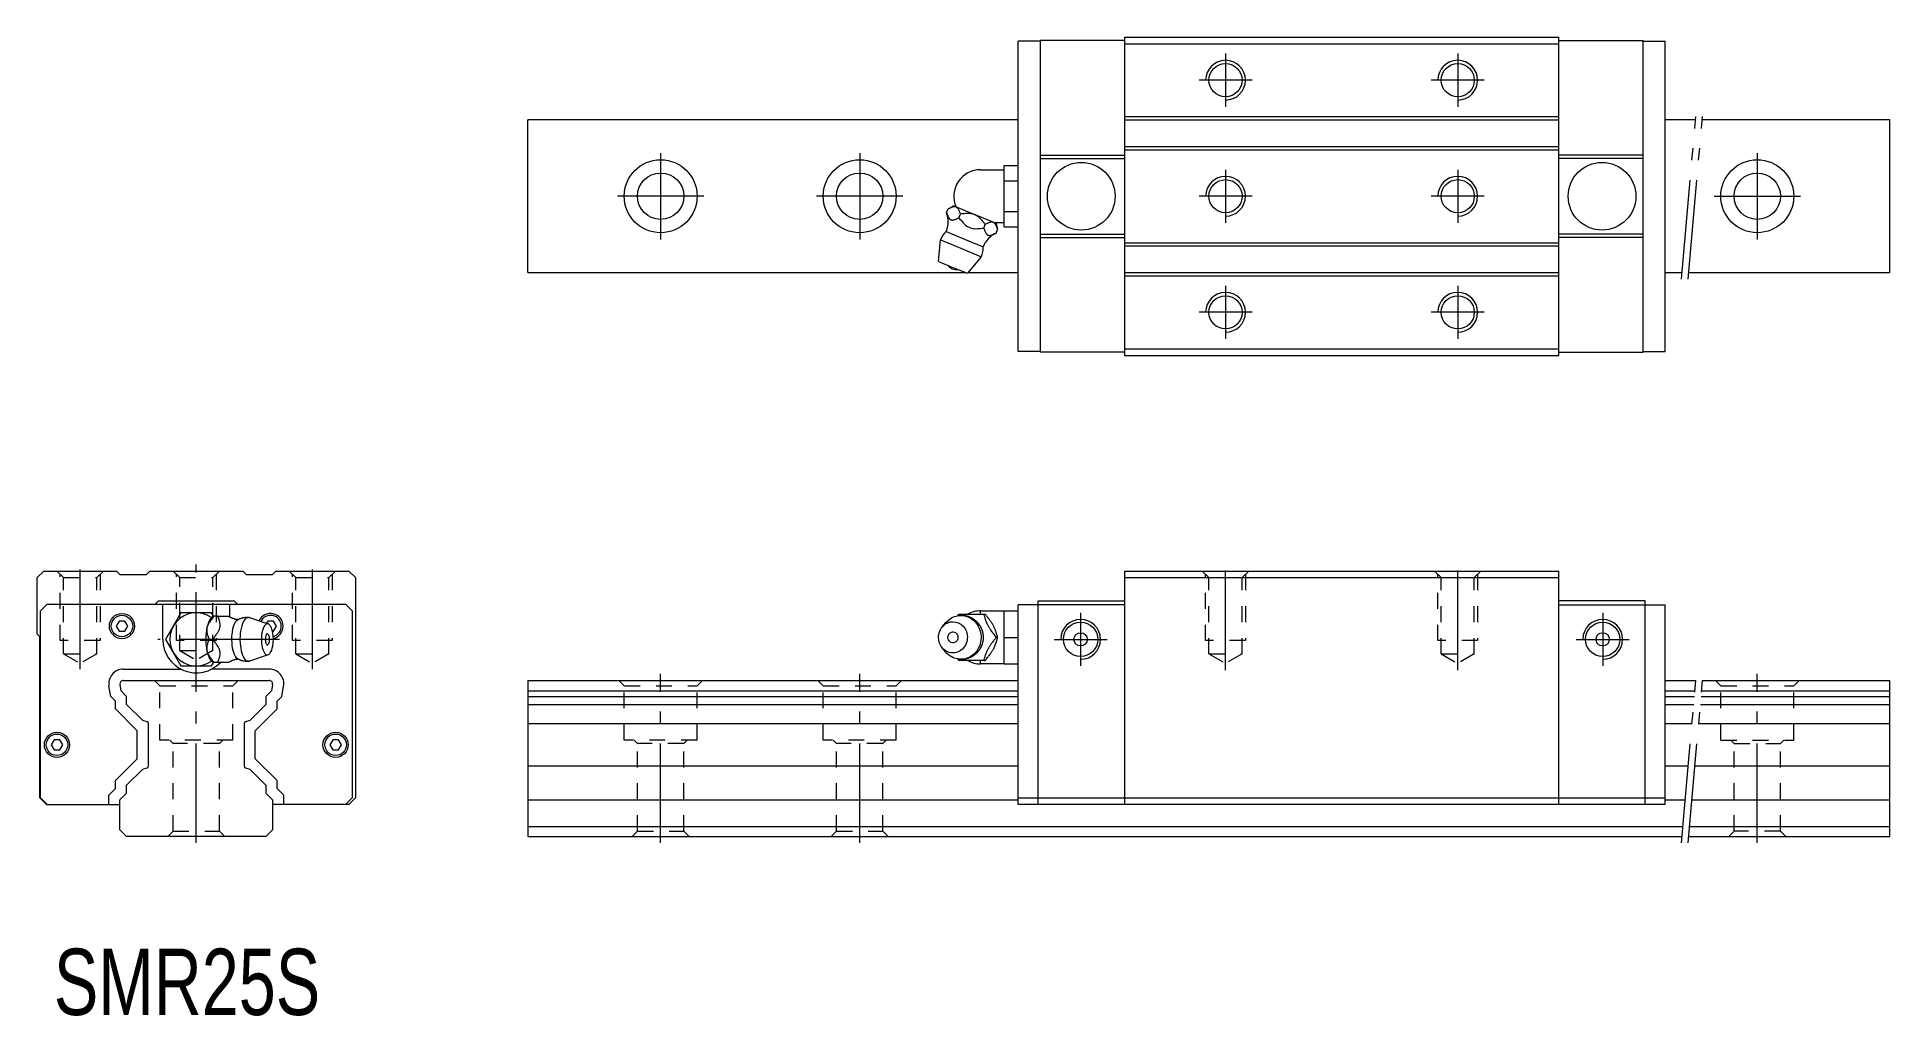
# Model space of a CAD drawing. Header units: inches. Extents: x -24 to 255, y -27 to 120.
import ezdxf

# ---------------------------------------------------------------- set-up
doc = ezdxf.new("R2010")
doc.units = ezdxf.units.IN
for name, pattern in [('CENTER', [22.8, 15, -3, 1.8, -3]), ('DASHED', [4.8, 2.4, -2.4]), ('PHANTOM', [27.6, 15, -3, 1.8, -3, 1.8, -3])]:
    doc.linetypes.add(name, pattern=pattern)
doc.layers.add('Unnamed [1]', color=89, linetype='Continuous', lineweight=0)
doc.styles.add('CK_TEXT_STYLE_0124', font='Smooth', dxfattribs={"width": 0.75, "height": 10})

msp = doc.modelspace()

# ---------------------------------------------------------------- texts
at = {"layer": 'Unnamed [1]', "color": 4, "linetype": 'Continuous', "lineweight": 0, "insert": (-21.46, -16.94), "char_height": 10, "attachment_point": 1, "line_spacing_factor": 0.75, "style": 'CK_TEXT_STYLE_0124'}
msp.add_mtext('SMR25S', dxfattribs=at)

# ---------------------------------------------------------------- blocks, each defined once
blk = doc.blocks.new('CK_FASTENER_0003')
at = {"layer": 'Unnamed [1]', "color": 4, "linetype": 'Continuous', "lineweight": 0}
for p, q in [((-11.63, 32.45), (-12.07, 31.7)), ((-12.07, 31.7), (-11.63, 30.95)), ((-10.77, 32.45), (-11.63, 32.45)), ((-11.63, 30.95), (-10.77, 30.95)), ((-10.33, 31.7), (-10.77, 32.45)), ((-10.77, 30.95), (-10.33, 31.7))]:
    blk.add_line(p, q, dxfattribs=at)
for radius in [1.9, 1.62]:
    blk.add_circle((-11.2, 31.7), radius, dxfattribs=at)
blk = doc.blocks.new('CK_FASTENER_0004')
at = {"layer": 'Unnamed [1]', "color": 4, "linetype": 'Continuous', "lineweight": 0}
for p, q in [((20.57, 14.55), (20.13, 13.8)), ((21.43, 14.55), (20.57, 14.55)), ((21.87, 13.8), (21.43, 14.55)), ((20.13, 13.8), (20.57, 13.05)), ((20.57, 13.05), (21.43, 13.05)), ((21.43, 13.05), (21.87, 13.8))]:
    blk.add_line(p, q, dxfattribs=at)
for radius in [1.9, 1.62]:
    blk.add_circle((21, 13.8), radius, dxfattribs=at)
blk = doc.blocks.new('CK_FASTENER_0005')
at = {"layer": 'Unnamed [1]', "color": 4, "linetype": 'Continuous', "lineweight": 0}
for p, q in [((-21.43, 14.55), (-21.87, 13.8)), ((-20.57, 14.55), (-21.43, 14.55)), ((-20.13, 13.8), (-20.57, 14.55)), ((-21.87, 13.8), (-21.43, 13.05)), ((-21.43, 13.05), (-20.57, 13.05)), ((-20.57, 13.05), (-20.13, 13.8))]:
    blk.add_line(p, q, dxfattribs=at)
for radius in [1.9, 1.62]:
    blk.add_circle((-21, 13.8), radius, dxfattribs=at)

# ---------------------------------------------------------------- linework, layer by layer
at = {"layer": 'Unnamed [1]', "color": 4, "linetype": 'Continuous', "lineweight": 0}
for p, q in [((139.9, 120.5), (139.9, 72.5)), ((139.9, 120.5), (205.4, 120.5)), ((205.4, 72.5), (205.4, 120.5)), ((123.9, 73.1), (123.9, 119.9)), ((127.2, 119.9), (123.9, 119.9)), ((127.2, 120), (127.2, 73)), ((139.9, 120), (127.2, 120)), ((139.9, 119.5), (205.4, 119.5)), ((205.4, 120), (218.1, 120)), ((218.1, 73), (218.1, 120)), ((218.1, 119.9), (221.4, 119.9)), ((221.4, 73.1), (221.4, 119.9)), ((50, 85), (50, 108)), ((123.9, 108), (50, 108)), ((139.9, 108.5), (205.4, 108.5)), ((139.9, 108), (205.4, 108)), ((225.99, 108), (221.4, 108)), ((255.3, 108), (227, 108)), ((255.3, 85), (255.3, 108)), ((139.9, 104), (205.4, 104)), ((139.9, 103.5), (205.4, 103.5)), ((121.8, 99.96), (121.8, 101.12)), ((121.8, 101.12), (123.9, 101.12)), ((127.2, 102.7), (139.9, 102.7)), ((127.2, 102.2), (139.9, 102.2)), ((218.1, 102.7), (205.4, 102.7)), ((218.1, 102.2), (205.4, 102.2)), ((118.2, 100.5), (121.8, 100.5)), ((121.8, 98.81), (121.8, 99.96)), ((121.8, 96.5), (121.8, 98.81)), ((121.8, 98.81), (123.9, 98.81)), ((114.51, 94.9), (114.12, 95.07)), ((121.8, 94.19), (121.8, 96.5)), ((113.1, 94.03), (113.33, 94.58)), ((114.51, 94.9), (114.59, 94.87)), ((117.28, 93.76), (114.59, 94.87)), ((114.97, 93.26), (115.2, 93.81)), ((117.28, 93.76), (117.43, 93.7)), ((120.11, 92.58), (117.43, 93.7)), ((118.7, 91.71), (118.93, 92.26)), ((120.11, 92.58), (120.19, 92.55)), ((120.59, 92.39), (120.19, 92.55)), ((121.8, 92.5), (120.32, 92.5)), ((121.8, 93.04), (121.8, 94.19)), ((121.8, 94.19), (123.9, 94.19)), ((121.8, 91.88), (121.8, 93.04)), ((111.89, 86.68), (112.2, 89.91)), ((112.2, 89.91), (115.25, 88.65)), ((113.05, 91.18), (115.82, 90.03)), ((115.82, 90.03), (118.59, 88.88)), ((120.57, 90.94), (120.8, 91.49)), ((121.8, 91.88), (123.9, 91.88)), ((127.2, 90.8), (139.9, 90.8)), ((127.2, 90.3), (139.9, 90.3)), ((139.9, 89.5), (205.4, 89.5)), ((218.1, 90.8), (205.4, 90.8)), ((218.1, 90.3), (205.4, 90.3)), ((111.89, 86.68), (114.06, 85.78)), ((115.25, 88.65), (118.3, 87.38)), ((118.3, 87.38), (116.23, 84.88)), ((139.9, 89), (205.4, 89)), ((50, 85), (115.95, 85)), ((114.06, 85.78), (116.23, 84.88)), ((116.33, 85), (123.9, 85)), ((139.9, 85), (205.4, 85)), ((139.9, 84.5), (205.4, 84.5)), ((221.4, 85), (223.98, 85)), ((224.99, 85), (255.3, 85)), ((127.2, 73.1), (123.9, 73.1)), ((126.9, 73.1), (124.2, 73.1)), ((124.2, 73.1), (124.2, 73.1)), ((139.9, 73), (127.2, 73)), ((139.9, 73.5), (205.4, 73.5)), ((205.4, 73), (218.1, 73)), ((218.1, 73.1), (221.1, 73.1)), ((218.4, 73.1), (221.4, 73.1)), ((139.9, 72.5), (205.4, 72.5)), ((-24, 39), (-23, 40)), ((-23, 40), (-12, 40)), ((-12, 40), (-11.5, 39.5)), ((-11.5, 39.5), (-7.5, 39.5)), ((-7.5, 39.5), (-7, 40)), ((-7, 40), (7, 40)), ((7, 40), (7.5, 39.5)), ((7.5, 39.5), (11.5, 39.5)), ((11.5, 39.5), (12, 40)), ((12, 40), (23, 40)), ((23, 40), (24, 39)), ((139.9, 40), (139.9, 4.8)), ((139.9, 40), (205.4, 40)), ((205.4, 4.8), (205.4, 40)), ((-24, 30.5), (-24, 39)), ((24, 39), (24, 5.8)), ((139.9, 39), (205.4, 39)), ((-23.5, 34), (-22.5, 35)), ((-23.5, 5.8), (-23.5, 34)), ((-22.5, 35), (22.5, 35)), ((-6.2, 35), (-5.7, 35.5)), ((-5.7, 35.5), (5.7, 35.5)), ((-5.05, 29.7), (-5.05, 35)), ((-2.31, 33.7), (-3.46, 31.7)), ((0, 33.7), (-2.31, 33.7)), ((2.31, 33.7), (0, 33.7)), ((2.6, 33.2), (2.31, 33.7)), ((5.05, 33.09), (5.05, 35)), ((5.7, 35.5), (6.2, 35)), ((22.5, 35), (23.5, 34)), ((23.5, 34), (23.5, 5.8)), ((118.2, 33.5), (118.2, 34)), ((118.2, 34), (121.8, 34)), ((121.8, 32), (121.8, 34)), ((121.8, 34), (123.9, 34)), ((123.9, 4.8), (123.9, 34.9)), ((139.9, 34.9), (123.9, 34.9)), ((126.9, 35.5), (139.9, 35.5)), ((126.9, 4.8), (126.9, 35.5)), ((218.4, 35.5), (205.4, 35.5)), ((205.4, 34.9), (221.4, 34.9)), ((218.4, 4.8), (218.4, 35.5)), ((221.4, 4.8), (221.4, 34.9)), ((-3.46, 31.7), (-4.62, 29.7)), ((1.6, 31.38), (1.63, 31.52)), ((2.6, 33.2), (2.69, 33.2)), ((3.24, 33.2), (2.69, 33.2)), ((3.24, 33.2), (4.89, 33.2)), ((8.01, 32.97), (10.83, 32.03)), ((10.77, 32.45), (10.57, 32.12)), ((11.63, 32.45), (10.77, 32.45)), ((11.48, 30.95), (11.63, 30.95)), ((12.07, 31.7), (11.63, 32.45)), ((11.63, 30.95), (12.07, 31.7)), ((112.45, 31.58), (112.99, 32.22)), ((114.97, 33.5), (118.7, 33.5)), ((118.7, 33.5), (118.93, 33.5)), ((120.11, 31.82), (120.19, 31.68)), ((121.8, 30), (121.8, 32)), ((-24, 30.5), (-23.6, 30.1)), ((-23.6, 5.8), (-23.6, 30.1)), ((-4.62, 29.7), (-3.46, 27.7)), ((1.63, 27.88), (1.6, 28.02)), ((2.47, 29.7), (1.92, 29.7)), ((112.99, 27.78), (112.45, 28.42)), ((120.19, 28.32), (120.11, 28.18)), ((120.57, 30), (120.8, 30)), ((121.8, 28), (121.8, 30)), ((121.8, 30), (123.9, 30)), ((121.8, 26), (121.8, 28)), ((-11, 25.2), (-2.29, 25.2)), ((-3.46, 27.7), (-2.31, 25.7)), ((-2.31, 25.7), (0, 25.7)), ((0, 25.7), (2.31, 25.7)), ((11, 25.2), (2.29, 25.2)), ((2.31, 25.7), (2.6, 26.2)), ((2.69, 26.2), (2.6, 26.2)), ((3.24, 26.2), (2.69, 26.2)), ((4.88, 26.2), (3.24, 26.2)), ((10.83, 27.37), (8.01, 26.43)), ((118.7, 26.5), (114.97, 26.5)), ((118.2, 26), (118.2, 26.5)), ((121.8, 26), (118.2, 26)), ((118.7, 26.5), (118.93, 26.5)), ((121.8, 26), (123.9, 26)), ((-12.9, 21.09), (-13.17, 22.62)), ((-11.32, 21.92), (-11.49, 22.91)), ((-11, 23.5), (11, 23.5)), ((11.49, 22.91), (11.32, 21.92)), ((12.9, 21.09), (13.17, 22.62)), ((50, 23.5), (123.9, 23.5)), ((50, 23.5), (50, 0)), ((221.4, 23.5), (226.04, 23.5)), ((227.04, 23.5), (255.3, 23.5)), ((255.3, 0), (255.3, 23.5)), ((-12.2, 20.4), (-12.9, 21.09)), ((-12.2, 19.2), (-12.2, 20.4)), ((-10.5, 21.1), (-11.32, 21.92)), ((-10.5, 19.9), (-10.5, 21.1)), ((-8.05, 17.45), (-10.5, 19.9)), ((10.5, 19.9), (8.05, 17.45)), ((11.32, 21.92), (10.5, 21.1)), ((10.5, 21.1), (10.5, 19.9)), ((12.2, 20.4), (12.9, 21.09)), ((12.2, 19.2), (12.2, 20.4)), ((50, 21.92), (123.9, 21.92)), ((50, 21.1), (123.9, 21.1)), ((50, 19.9), (123.9, 19.9)), ((221.4, 21.92), (225.9, 21.92)), ((221.4, 21.1), (225.83, 21.1)), ((221.4, 19.9), (225.72, 19.9)), ((226.73, 19.9), (255.3, 19.9)), ((226.83, 21.1), (255.3, 21.1)), ((226.9, 21.92), (255.3, 21.92)), ((-8.9, 15.9), (-12.2, 19.2)), ((-7.42, 17.28), (-8.05, 17.45)), ((-7.2, 10.61), (-7.2, 16.99)), ((7.2, 16.99), (7.2, 10.61)), ((8.05, 17.45), (7.42, 17.28)), ((8.9, 15.9), (12.2, 19.2)), ((50, 16.99), (123.9, 16.99)), ((221.4, 16.99), (225.47, 16.99)), ((226.47, 16.99), (255.3, 16.99)), ((-8.9, 11.7), (-8.9, 15.9)), ((8.9, 11.7), (8.9, 15.9)), ((-12.2, 8.4), (-8.9, 11.7)), ((12.2, 8.4), (8.9, 11.7)), ((-12.2, 7.2), (-12.2, 8.4)), ((-10.5, 7.7), (-8.05, 10.15)), ((-8.05, 10.15), (-7.42, 10.32)), ((7.42, 10.32), (8.05, 10.15)), ((8.05, 10.15), (10.5, 7.7)), ((12.2, 7.2), (12.2, 8.4)), ((50, 10.61), (123.9, 10.61)), ((221.4, 10.61), (224.91, 10.61)), ((225.91, 10.61), (255.3, 10.61)), ((-22.6, 4.8), (-23.6, 5.8)), ((-22.5, 4.8), (-23.5, 5.8)), ((-13.2, 6.2), (-12.2, 7.2)), ((-13.2, 4.8), (-13.2, 6.2)), ((-11.5, 5.5), (-10.5, 6.5)), ((-10.5, 6.5), (-10.5, 7.7)), ((10.5, 7.7), (10.5, 6.5)), ((10.5, 6.5), (11.5, 5.5)), ((13.2, 6.2), (12.2, 7.2)), ((13.2, 4.8), (13.2, 6.2)), ((23.5, 5.8), (22.5, 4.8)), ((24, 5.8), (23, 4.8)), ((123.9, 5.8), (221.4, 5.8)), ((-22.6, 4.8), (-11.5, 4.8)), ((-11.5, 1), (-11.5, 5.5)), ((11.5, 5.5), (11.5, 1)), ((23, 4.8), (11.5, 4.8)), ((50, 5.5), (123.9, 5.5)), ((221.4, 4.8), (123.9, 4.8)), ((221.4, 5.5), (224.46, 5.5)), ((225.47, 5.5), (255.3, 5.5)), ((-11.5, 1), (-10.5, 0)), ((10.5, 0), (-10.5, 0)), ((10.5, 0), (11.5, 1)), ((50, 1.5), (224.11, 1.5)), ((50, 0), (223.98, 0)), ((224.99, 0), (255.3, 0)), ((225.12, 1.5), (255.3, 1.5))]:
    msp.add_line(p, q, dxfattribs=at)
at = {"layer": 'Unnamed [1]', "color": 252, "linetype": 'CENTER', "lineweight": 0}
for p, q in [((155.15, 118), (155.15, 110)), ((190.15, 118), (190.15, 110)), ((159.15, 114), (151.15, 114)), ((194.15, 114), (186.15, 114)), ((70, 103), (70, 90)), ((100, 103), (100, 90)), ((235.3, 103), (235.3, 90)), ((155.15, 100.5), (155.15, 92.5)), ((190.15, 100.5), (190.15, 92.5)), ((76.5, 96.5), (63.5, 96.5)), ((106.5, 96.5), (93.5, 96.5)), ((159.15, 96.5), (151.15, 96.5)), ((194.15, 96.5), (186.15, 96.5)), ((228.8, 96.5), (241.8, 96.5)), ((155.15, 83), (155.15, 75)), ((190.15, 83), (190.15, 75)), ((159.15, 79), (151.15, 79)), ((194.15, 79), (186.15, 79)), ((-17.5, 25.21), (-17.5, 41.37)), ((0, -1), (0, 41)), ((17.5, 25.21), (17.5, 41.37)), ((155.15, 25.06), (155.15, 41)), ((190.15, 25.06), (190.15, 41)), ((133.3, 33.7), (133.3, 25.7)), ((212, 33.7), (212, 25.7)), ((12.56, 29.7), (-5.77, 29.7)), ((129.3, 29.7), (137.3, 29.7)), ((208, 29.7), (216, 29.7)), ((70, -1), (70, 24.5)), ((100, -1), (100, 24.5)), ((235.3, -1), (235.3, 24.5))]:
    msp.add_line(p, q, dxfattribs=at)
at = {"layer": 'Unnamed [1]', "color": 252, "linetype": 'PHANTOM', "lineweight": 0}
for p, q in [((223.89, 84), (226.08, 109)), ((224.9, 84), (227.08, 109)), ((223.89, -1), (226.12, 24.5)), ((224.9, -1), (227.13, 24.5))]:
    msp.add_line(p, q, dxfattribs=at)
at = {"layer": 'Unnamed [1]', "color": 252, "linetype": 'DASHED', "lineweight": 0}
for p, q in [((-20, 39), (-21, 40)), ((-20.5, 29.5), (-20.5, 39.5)), ((-15, 39), (-14, 40)), ((-14.5, 39.5), (-14.5, 29.5)), ((-2.5, 39), (-3.5, 40)), ((-3, 29.5), (-3, 39.5)), ((2.5, 39), (3.5, 40)), ((3, 39.5), (3, 29.5)), ((15, 39), (14, 40)), ((14.5, 29.5), (14.5, 39.5)), ((20, 39), (21, 40)), ((20.5, 39.5), (20.5, 29.5)), ((152.65, 39), (151.65, 40)), ((152.15, 29.5), (152.15, 39.5)), ((157.65, 39), (158.65, 40)), ((158.15, 39.5), (158.15, 29.5)), ((187.65, 39), (186.65, 40)), ((187.15, 29.5), (187.15, 39.5)), ((192.65, 39), (193.65, 40)), ((193.15, 39.5), (193.15, 29.5)), ((-20, 39), (-15, 39)), ((-20, 27.5), (-20, 39)), ((-15, 27.5), (-15, 39)), ((-2.5, 28), (-2.5, 39)), ((-2.5, 39), (2.5, 39)), ((2.5, 28), (2.5, 39)), ((15, 39), (20, 39)), ((15, 27.5), (15, 39)), ((20, 27.5), (20, 39)), ((152.65, 39), (157.65, 39)), ((152.65, 27.5), (152.65, 39)), ((157.65, 27.5), (157.65, 39)), ((187.65, 39), (192.65, 39)), ((187.65, 27.5), (187.65, 39)), ((192.65, 27.5), (192.65, 39)), ((-14.5, 29.5), (-20.5, 29.5)), ((3, 29.5), (-3, 29.5)), ((-2.5, 28), (0, 26.56)), ((-2.5, 28), (2.5, 28)), ((2.5, 28), (0, 26.56)), ((20.5, 29.5), (14.5, 29.5)), ((158.15, 29.5), (152.15, 29.5)), ((193.15, 29.5), (187.15, 29.5)), ((-20, 27.5), (-15, 27.5)), ((-20, 27.5), (-17.5, 26.06)), ((-15, 27.5), (-17.5, 26.06)), ((15, 27.5), (20, 27.5)), ((15, 27.5), (17.5, 26.06)), ((20, 27.5), (17.5, 26.06)), ((152.65, 27.5), (157.65, 27.5)), ((152.65, 27.5), (155.15, 26.06)), ((157.65, 27.5), (155.15, 26.06)), ((187.65, 27.5), (192.65, 27.5)), ((187.65, 27.5), (190.15, 26.06)), ((192.65, 27.5), (190.15, 26.06)), ((-5.5, 22.7), (-6.3, 23.5)), ((-5.5, 14.5), (-5.5, 22.7)), ((-5.5, 22.7), (5.5, 22.7)), ((5.5, 22.7), (6.3, 23.5)), ((5.5, 14.5), (5.5, 22.7)), ((64.5, 22.7), (63.7, 23.5)), ((64.5, 14.5), (64.5, 22.7)), ((64.5, 22.7), (75.5, 22.7)), ((75.5, 22.7), (76.3, 23.5)), ((75.5, 14.5), (75.5, 22.7)), ((94.5, 22.7), (93.7, 23.5)), ((94.5, 14.5), (94.5, 22.7)), ((94.5, 22.7), (105.5, 22.7)), ((105.5, 22.7), (106.3, 23.5)), ((105.5, 14.5), (105.5, 22.7)), ((229.8, 22.7), (229, 23.5)), ((229.8, 14.5), (229.8, 22.7)), ((229.8, 22.7), (240.8, 22.7)), ((240.8, 22.7), (241.6, 23.5)), ((240.8, 14.5), (240.8, 22.7)), ((5.5, 14.5), (-5.5, 14.5)), ((-4, 14.5), (-3.5, 14)), ((3.5, 14), (-3.5, 14)), ((-3.5, 0.8), (-3.5, 14)), ((4, 14.5), (3.5, 14)), ((3.5, 0.8), (3.5, 14)), ((75.5, 14.5), (64.5, 14.5)), ((66, 14.5), (66.5, 14)), ((73.5, 14), (66.5, 14)), ((66.5, 0.8), (66.5, 14)), ((74, 14.5), (73.5, 14)), ((73.5, 0.8), (73.5, 14)), ((105.5, 14.5), (94.5, 14.5)), ((96, 14.5), (96.5, 14)), ((103.5, 14), (96.5, 14)), ((96.5, 0.8), (96.5, 14)), ((104, 14.5), (103.5, 14)), ((103.5, 0.8), (103.5, 14)), ((229.8, 14.5), (240.8, 14.5)), ((231.3, 14.5), (231.8, 14)), ((231.8, 14), (238.8, 14)), ((231.8, 0.8), (231.8, 14)), ((239.3, 14.5), (238.8, 14)), ((238.8, 0.8), (238.8, 14)), ((-3.5, 0.8), (-4.3, 0)), ((-3.5, 0.8), (3.5, 0.8)), ((3.5, 0.8), (4.3, 0)), ((66.5, 0.8), (65.7, 0)), ((66.5, 0.8), (73.5, 0.8)), ((73.5, 0.8), (74.3, 0)), ((96.5, 0.8), (95.7, 0)), ((96.5, 0.8), (103.5, 0.8)), ((103.5, 0.8), (104.3, 0)), ((231.8, 0.8), (231, 0)), ((238.8, 0.8), (231.8, 0.8)), ((238.8, 0.8), (239.6, 0))]:
    msp.add_line(p, q, dxfattribs=at)
at = {"layer": 'Unnamed [1]', "color": 4, "linetype": 'Continuous', "lineweight": 0, "extrusion": (0, 0, -1)}
for points in [[(-113.1, 94.03), (-113.13, 93.94), (-113.17, 93.85), (-113.2, 93.77), (-113.23, 93.68), (-113.27, 93.59), (-113.3, 93.51), (-113.34, 93.43), (-113.38, 93.35), (-113.42, 93.28), (-113.44, 93.23), (-113.47, 93.19), (-113.5, 93.15), (-113.53, 93.12), (-113.56, 93.08), (-113.59, 93.05), (-113.63, 93.02), (-113.66, 92.99), (-113.7, 92.97), (-113.74, 92.95), (-113.78, 92.94), (-113.82, 92.93), (-113.86, 92.92), (-113.91, 92.91), (-113.95, 92.91), (-114, 92.91), (-114.05, 92.91), (-114.1, 92.92), (-114.19, 92.94), (-114.28, 92.97), (-114.38, 93), (-114.48, 93.03), (-114.57, 93.07), (-114.67, 93.12), (-114.77, 93.16), (-114.87, 93.21), (-114.97, 93.26)], [(-115.2, 93.81), (-115.17, 93.9), (-115.13, 93.99), (-115.1, 94.07), (-115.07, 94.16), (-115.03, 94.24), (-115, 94.33), (-114.96, 94.41), (-114.92, 94.49), (-114.88, 94.56), (-114.86, 94.6), (-114.83, 94.65), (-114.8, 94.69), (-114.77, 94.72), (-114.74, 94.76), (-114.71, 94.79), (-114.67, 94.82), (-114.64, 94.84), (-114.6, 94.87), (-114.6, 94.87), (-114.6, 94.87), (-114.6, 94.87), (-114.6, 94.87), (-114.59, 94.87), (-114.59, 94.87), (-114.59, 94.87), (-114.59, 94.87), (-114.59, 94.87)], [(-114.97, 93.26), (-115.12, 93.06), (-115.28, 92.87), (-115.44, 92.67), (-115.61, 92.49), (-115.79, 92.31), (-115.97, 92.15), (-116.16, 92), (-116.36, 91.88), (-116.58, 91.77), (-116.81, 91.7), (-117.04, 91.65), (-117.27, 91.62), (-117.51, 91.61), (-117.75, 91.62), (-117.98, 91.63), (-118.22, 91.66), (-118.46, 91.68), (-118.7, 91.71)], [(-120.8, 91.49), (-120.77, 91.56), (-120.75, 91.63), (-120.72, 91.7), (-120.69, 91.77), (-120.67, 91.84), (-120.64, 91.91), (-120.61, 91.98), (-120.58, 92.05), (-120.55, 92.11), (-120.52, 92.17), (-120.49, 92.23), (-120.45, 92.29), (-120.41, 92.35), (-120.37, 92.4), (-120.33, 92.45), (-120.29, 92.49), (-120.24, 92.52), (-120.19, 92.55)], [(-118.7, 91.71), (-118.73, 91.62), (-118.77, 91.53), (-118.8, 91.45), (-118.83, 91.36), (-118.87, 91.27), (-118.9, 91.19), (-118.94, 91.11), (-118.98, 91.03), (-119.02, 90.96), (-119.04, 90.91), (-119.07, 90.87), (-119.1, 90.83), (-119.13, 90.8), (-119.16, 90.76), (-119.19, 90.73), (-119.23, 90.7), (-119.26, 90.67), (-119.3, 90.65), (-119.34, 90.63), (-119.38, 90.62), (-119.42, 90.61), (-119.46, 90.6), (-119.51, 90.59), (-119.55, 90.59), (-119.6, 90.59), (-119.65, 90.59), (-119.7, 90.6), (-119.79, 90.62), (-119.88, 90.65), (-119.98, 90.68), (-120.08, 90.71), (-120.18, 90.75), (-120.27, 90.8), (-120.37, 90.84), (-120.47, 90.89), (-120.57, 90.94)], [(-2.45, 33.1), (-2.46, 33.11), (-2.46, 33.11), (-2.47, 33.11), (-2.47, 33.12), (-2.48, 33.12), (-2.48, 33.12), (-2.49, 33.12), (-2.49, 33.13), (-2.5, 33.13), (-2.5, 33.13), (-2.51, 33.14), (-2.51, 33.14), (-2.52, 33.14), (-2.52, 33.14), (-2.53, 33.15), (-2.53, 33.15), (-2.54, 33.15), (-2.54, 33.16), (-2.54, 33.16), (-2.55, 33.16), (-2.55, 33.16), (-2.56, 33.17), (-2.56, 33.17), (-2.56, 33.17), (-2.57, 33.18), (-2.57, 33.18), (-2.58, 33.18), (-2.58, 33.19), (-2.58, 33.19), (-2.59, 33.19), (-2.59, 33.19), (-2.6, 33.2), (-2.6, 33.2)], [(-2.47, 29.7), (-2.56, 29.81), (-2.65, 29.92), (-2.73, 30.03), (-2.82, 30.14), (-2.91, 30.25), (-2.99, 30.36), (-3.07, 30.47), (-3.15, 30.59), (-3.22, 30.7), (-3.27, 30.77), (-3.31, 30.85), (-3.35, 30.92), (-3.38, 30.99), (-3.42, 31.06), (-3.45, 31.13), (-3.48, 31.21), (-3.51, 31.28), (-3.53, 31.36), (-3.55, 31.43), (-3.56, 31.51), (-3.57, 31.58), (-3.58, 31.66), (-3.59, 31.73), (-3.59, 31.81), (-3.59, 31.88), (-3.59, 31.95), (-3.58, 32.02), (-3.56, 32.16), (-3.53, 32.3), (-3.5, 32.43), (-3.47, 32.56), (-3.43, 32.69), (-3.38, 32.82), (-3.34, 32.95), (-3.29, 33.07), (-3.24, 33.2)], [(-4.89, 33.2), (-4.89, 33.19), (-4.91, 33.18), (-4.92, 33.17), (-4.93, 33.16), (-4.95, 33.15), (-4.96, 33.14), (-4.98, 33.13), (-4.99, 33.12), (-5.01, 33.11), (-5.04, 33.09), (-5.07, 33.08), (-5.1, 33.06), (-5.14, 33.04), (-5.17, 33.02), (-5.2, 33), (-5.24, 32.99), (-5.27, 32.97), (-5.31, 32.95), (-5.35, 32.93), (-5.39, 32.92), (-5.43, 32.9), (-5.47, 32.88), (-5.51, 32.87), (-5.56, 32.85), (-5.6, 32.84), (-5.64, 32.83), (-5.69, 32.81), (-5.73, 32.8), (-5.78, 32.79), (-5.83, 32.78), (-5.88, 32.77), (-5.92, 32.76), (-5.97, 32.75), (-6.02, 32.74), (-6.07, 32.73), (-6.12, 32.72), (-6.15, 32.72), (-6.17, 32.72), (-6.2, 32.72), (-6.23, 32.71), (-6.26, 32.71), (-6.29, 32.71), (-6.32, 32.71), (-6.35, 32.71)], [(-115.25, 33.3), (-115.79, 33.25), (-116, 33.2), (-116.21, 33.13), (-116.42, 33.04), (-116.63, 32.94), (-116.83, 32.82), (-117.03, 32.68), (-117.21, 32.52), (-117.39, 32.35), (-117.55, 32.16), (-117.7, 31.96), (-117.87, 31.68), (-118.02, 31.38), (-118.13, 31.08), (-118.21, 30.77), (-118.26, 30.47), (-118.29, 30.17), (-118.29, 29.89), (-118.28, 29.62), (-118.22, 29.27), (-118.14, 28.96), (-118.04, 28.68), (-117.93, 28.43), (-117.76, 28.14), (-117.59, 27.89), (-117.42, 27.69), (-117.2, 27.46), (-116.99, 27.29), (-116.8, 27.16), (-116.58, 27.03), (-116.32, 26.91), (-116.11, 26.83), (-115.89, 26.77), (-115.67, 26.73), (-115.43, 26.71), (-115.25, 26.7), (-115.25, 26.7), (-114.75, 26.74), (-114.53, 26.79), (-114.26, 26.88), (-114.03, 26.97), (-113.78, 27.11), (-113.59, 27.23), (-113.39, 27.38), (-113.16, 27.59), (-112.99, 27.78)], [(-120.11, 31.82), (-120.06, 31.92), (-120, 32.02), (-119.94, 32.12), (-119.88, 32.22), (-119.81, 32.31), (-119.75, 32.41), (-119.68, 32.5), (-119.62, 32.6), (-119.55, 32.69), (-119.48, 32.78), (-119.41, 32.87), (-119.34, 32.96), (-119.28, 33.05), (-119.21, 33.14), (-119.14, 33.23), (-119.07, 33.32), (-119, 33.41), (-118.93, 33.5)], [(-120.8, 30), (-120.77, 30.09), (-120.75, 30.18), (-120.72, 30.27), (-120.69, 30.35), (-120.67, 30.44), (-120.64, 30.53), (-120.61, 30.62), (-120.58, 30.72), (-120.55, 30.81), (-120.52, 30.9), (-120.49, 30.99), (-120.45, 31.09), (-120.41, 31.18), (-120.37, 31.28), (-120.33, 31.38), (-120.29, 31.48), (-120.24, 31.58), (-120.19, 31.68)], [(-3.24, 26.2), (-3.28, 26.31), (-3.32, 26.42), (-3.36, 26.53), (-3.4, 26.64), (-3.44, 26.75), (-3.47, 26.86), (-3.5, 26.97), (-3.53, 27.09), (-3.55, 27.2), (-3.57, 27.27), (-3.58, 27.35), (-3.58, 27.42), (-3.59, 27.49), (-3.59, 27.56), (-3.59, 27.63), (-3.59, 27.71), (-3.58, 27.78), (-3.57, 27.86), (-3.56, 27.93), (-3.54, 28.01), (-3.52, 28.08), (-3.49, 28.16), (-3.46, 28.23), (-3.43, 28.31), (-3.4, 28.38), (-3.36, 28.45), (-3.33, 28.52), (-3.25, 28.66), (-3.16, 28.8), (-3.07, 28.93), (-2.98, 29.06), (-2.88, 29.19), (-2.78, 29.32), (-2.68, 29.45), (-2.57, 29.57), (-2.47, 29.7)], [(-10.72, 28.87), (-10.74, 28.87), (-10.77, 28.88), (-10.79, 28.89), (-10.81, 28.91), (-10.84, 28.93), (-10.86, 28.96), (-10.88, 28.99), (-10.9, 29.02), (-10.92, 29.05)], [(-118.61, 30), (-118.61, 29.95), (-118.61, 29.9), (-118.61, 29.85), (-118.61, 29.8), (-118.6, 29.75), (-118.6, 29.7), (-118.59, 29.65), (-118.59, 29.6), (-118.58, 29.55), (-118.57, 29.49), (-118.56, 29.44), (-118.56, 29.39), (-118.55, 29.34), (-118.53, 29.28), (-118.52, 29.23), (-118.51, 29.18), (-118.5, 29.13), (-118.48, 29.08), (-118.47, 29.02), (-118.45, 28.97), (-118.44, 28.92), (-118.42, 28.87), (-118.4, 28.82), (-118.38, 28.77), (-118.36, 28.72), (-118.34, 28.67), (-118.32, 28.62), (-118.3, 28.57), (-118.27, 28.53), (-118.25, 28.48), (-118.22, 28.43), (-118.2, 28.38), (-118.17, 28.34), (-118.15, 28.29), (-118.12, 28.24), (-118.09, 28.2), (-118.06, 28.15), (-118.03, 28.11), (-118, 28.06), (-117.97, 28.02), (-117.94, 27.98), (-117.91, 27.93), (-117.87, 27.89), (-117.84, 27.85), (-117.8, 27.81), (-117.77, 27.77), (-117.73, 27.73), (-117.7, 27.69), (-117.66, 27.65), (-117.62, 27.62), (-117.58, 27.58), (-117.54, 27.54), (-117.5, 27.51), (-117.46, 27.47), (-117.42, 27.44), (-117.38, 27.4), (-117.34, 27.37), (-117.3, 27.34), (-117.26, 27.3), (-117.21, 27.27), (-117.17, 27.24), (-117.12, 27.21), (-117.08, 27.18), (-117.04, 27.16), (-116.99, 27.13), (-116.94, 27.1), (-116.9, 27.08), (-116.85, 27.05), (-116.8, 27.03), (-116.76, 27), (-116.71, 26.98), (-116.66, 26.96), (-116.61, 26.94), (-116.56, 26.92), (-116.51, 26.9), (-116.47, 26.88), (-116.42, 26.86), (-116.37, 26.84), (-116.32, 26.83), (-116.27, 26.81), (-116.21, 26.8), (-116.16, 26.79), (-116.11, 26.77), (-116.06, 26.76), (-116.01, 26.75), (-115.96, 26.74), (-115.91, 26.73), (-115.86, 26.72), (-115.81, 26.71), (-115.75, 26.71), (-115.7, 26.7), (-115.65, 26.7), (-115.6, 26.69), (-115.55, 26.69), (-115.49, 26.68), (-115.44, 26.68), (-115.39, 26.68), (-115.34, 26.68), (-115.29, 26.68), (-115.23, 26.68), (-115.18, 26.69), (-115.13, 26.69), (-115.08, 26.7), (-115.03, 26.7), (-114.98, 26.71), (-114.92, 26.71), (-114.87, 26.72), (-114.82, 26.73), (-114.79, 26.73), (-114.79, 26.73)], [(-118.93, 26.5), (-119.02, 26.61), (-119.1, 26.72), (-119.19, 26.83), (-119.27, 26.94), (-119.36, 27.05), (-119.44, 27.16), (-119.52, 27.27), (-119.61, 27.39), (-119.69, 27.5), (-119.74, 27.57), (-119.78, 27.65), (-119.83, 27.72), (-119.88, 27.79), (-119.93, 27.86), (-119.97, 27.93), (-120.02, 28.01), (-120.06, 28.08), (-120.1, 28.16), (-120.1, 28.16), (-120.1, 28.16), (-120.11, 28.16), (-120.11, 28.17), (-120.11, 28.17), (-120.11, 28.17), (-120.11, 28.17), (-120.11, 28.18), (-120.11, 28.18)], [(-120.19, 28.32), (-120.22, 28.38), (-120.25, 28.43), (-120.27, 28.49), (-120.3, 28.55), (-120.32, 28.6), (-120.35, 28.66), (-120.37, 28.71), (-120.4, 28.77), (-120.42, 28.82), (-120.47, 28.96), (-120.52, 29.1), (-120.56, 29.23), (-120.61, 29.36), (-120.65, 29.49), (-120.69, 29.62), (-120.72, 29.75), (-120.76, 29.87), (-120.8, 30)], [(-7.92, 26.41), (-7.87, 26.4), (-7.83, 26.4), (-7.79, 26.39), (-7.75, 26.39), (-7.71, 26.39), (-7.66, 26.38), (-7.62, 26.38), (-7.58, 26.38), (-7.54, 26.38), (-7.49, 26.38), (-7.44, 26.39), (-7.4, 26.39), (-7.35, 26.39), (-7.31, 26.4), (-7.26, 26.4), (-7.21, 26.41), (-7.17, 26.42), (-7.12, 26.42), (-7.08, 26.43), (-7.03, 26.44), (-6.99, 26.45), (-6.95, 26.46), (-6.91, 26.47), (-6.86, 26.48), (-6.82, 26.5), (-6.78, 26.51), (-6.74, 26.52), (-6.69, 26.54), (-6.65, 26.55), (-6.61, 26.57), (-6.57, 26.59), (-6.53, 26.6), (-6.5, 26.62), (-6.46, 26.64), (-6.42, 26.66), (-6.38, 26.68), (-6.36, 26.69), (-6.34, 26.7), (-6.31, 26.72), (-6.29, 26.73), (-6.27, 26.74), (-6.25, 26.76), (-6.23, 26.77), (-6.21, 26.79), (-6.12, 26.84)]]:
    msp.add_lwpolyline(points, dxfattribs=at)
at = {"layer": 'Unnamed [1]', "color": 4, "linetype": 'Continuous', "lineweight": 0}
for points in [[(114.51, 94.9), (114.48, 94.91), (114.45, 94.92), (114.42, 94.92), (114.38, 94.93), (114.35, 94.93), (114.31, 94.93), (114.28, 94.93), (114.24, 94.92), (114.2, 94.92), (114.11, 94.9), (114.02, 94.87), (113.92, 94.84), (113.82, 94.8), (113.73, 94.76), (113.63, 94.72), (113.53, 94.67), (113.43, 94.63), (113.33, 94.58)], [(117.28, 93.76), (117.22, 93.78), (117.15, 93.8), (117.09, 93.82), (117.02, 93.83), (116.96, 93.85), (116.9, 93.86), (116.83, 93.87), (116.76, 93.88), (116.7, 93.88), (116.53, 93.9), (116.37, 93.9), (116.2, 93.9), (116.03, 93.89), (115.86, 93.88), (115.7, 93.86), (115.53, 93.85), (115.36, 93.83), (115.2, 93.81)], [(118.93, 92.26), (118.84, 92.37), (118.75, 92.49), (118.66, 92.6), (118.57, 92.71), (118.48, 92.82), (118.38, 92.93), (118.28, 93.03), (118.18, 93.14), (118.08, 93.24), (118.02, 93.3), (117.95, 93.35), (117.89, 93.41), (117.82, 93.46), (117.75, 93.51), (117.68, 93.56), (117.6, 93.6), (117.53, 93.65), (117.45, 93.69), (117.45, 93.69), (117.45, 93.69), (117.44, 93.69), (117.44, 93.69), (117.44, 93.69), (117.44, 93.69), (117.43, 93.69), (117.43, 93.7), (117.43, 93.7)], [(120.11, 92.58), (120.06, 92.6), (120, 92.61), (119.94, 92.61), (119.88, 92.61), (119.81, 92.6), (119.75, 92.59), (119.68, 92.57), (119.62, 92.55), (119.55, 92.53), (119.48, 92.5), (119.41, 92.48), (119.34, 92.45), (119.28, 92.42), (119.21, 92.39), (119.14, 92.36), (119.07, 92.33), (119, 92.29), (118.93, 92.26)], [(1.6, 31.38), (1.56, 31.17), (1.52, 30.97), (1.5, 30.77), (1.47, 30.58), (1.46, 30.39), (1.45, 30.21), (1.44, 30.03), (1.43, 29.86), (1.43, 29.7), (1.43, 29.7), (1.43, 29.54), (1.44, 29.37), (1.45, 29.19), (1.46, 29.01), (1.47, 28.82), (1.5, 28.63), (1.52, 28.43), (1.56, 28.23), (1.6, 28.02)], [(1.6, 31.38), (1.59, 31.32), (1.58, 31.27), (1.58, 31.21), (1.57, 31.15), (1.57, 31.1), (1.57, 31.04), (1.57, 30.99), (1.58, 30.93), (1.58, 30.88), (1.6, 30.74), (1.63, 30.6), (1.66, 30.47), (1.7, 30.34), (1.74, 30.21), (1.78, 30.08), (1.83, 29.95), (1.87, 29.83), (1.92, 29.7)], [(2.69, 33.2), (2.6, 33.09), (2.51, 32.98), (2.43, 32.87), (2.34, 32.76), (2.26, 32.65), (2.17, 32.54), (2.09, 32.43), (2.01, 32.31), (1.94, 32.2), (1.9, 32.13), (1.85, 32.05), (1.81, 31.98), (1.78, 31.91), (1.74, 31.84), (1.71, 31.77), (1.68, 31.69), (1.66, 31.62), (1.63, 31.54), (1.63, 31.54), (1.63, 31.54), (1.63, 31.54), (1.63, 31.53), (1.63, 31.53), (1.63, 31.53), (1.63, 31.53), (1.63, 31.52), (1.63, 31.52)], [(2.46, 33.11), (2.34, 33.01), (2.22, 32.89), (2.11, 32.74), (2, 32.57), (1.91, 32.38), (1.83, 32.18), (1.75, 31.96), (1.68, 31.74), (1.63, 31.52)], [(6.2, 32.61), (5.99, 32.43), (5.88, 32.28), (5.78, 32.11), (5.68, 31.88), (5.57, 31.59), (5.48, 31.23), (5.4, 30.83), (5.36, 30.45), (5.33, 30.11), (5.32, 29.8), (5.32, 29.7), (5.32, 29.7), (5.34, 29.16), (5.37, 28.81), (5.43, 28.4), (5.51, 28.05), (5.59, 27.76), (5.7, 27.47), (5.8, 27.26), (5.91, 27.07), (6.03, 26.93), (6.12, 26.84)], [(6.19, 32.61), (6.2, 32.61), (6.2, 32.62), (6.21, 32.62), (6.21, 32.62), (6.21, 32.62), (6.22, 32.63), (6.22, 32.63), (6.23, 32.63), (6.23, 32.64), (6.27, 32.66), (6.31, 32.68), (6.34, 32.71), (6.38, 32.73), (6.42, 32.75), (6.46, 32.76), (6.5, 32.78), (6.54, 32.8), (6.58, 32.82), (6.62, 32.83), (6.66, 32.85), (6.71, 32.86), (6.75, 32.88), (6.79, 32.89), (6.83, 32.91), (6.87, 32.92), (6.91, 32.93), (6.96, 32.94), (7, 32.95), (7.04, 32.96), (7.09, 32.97), (7.13, 32.98), (7.17, 32.98), (7.22, 32.99), (7.26, 33), (7.3, 33), (7.35, 33.01), (7.39, 33.01), (7.44, 33.02), (7.49, 33.02), (7.54, 33.02), (7.59, 33.02), (7.63, 33.02), (7.68, 33.02), (7.73, 33.01), (7.78, 33.01), (7.79, 33.01), (7.81, 33.01), (7.82, 33), (7.84, 33), (7.85, 33)], [(7.85, 33), (7.65, 32.96), (7.52, 32.88), (7.41, 32.79), (7.3, 32.67), (7.18, 32.5), (7.08, 32.31), (6.97, 32.06), (6.86, 31.74), (6.76, 31.35), (6.68, 30.92), (6.63, 30.51), (6.6, 30.15), (6.59, 29.81), (6.59, 29.7), (6.59, 29.7), (6.61, 29.06), (6.65, 28.71), (6.7, 28.37), (6.78, 27.97), (6.87, 27.61), (6.98, 27.32), (7.08, 27.09), (7.18, 26.9), (7.28, 26.76), (7.4, 26.62), (7.5, 26.53), (7.62, 26.46), (7.74, 26.41), (7.86, 26.4), (7.97, 26.42), (8.01, 26.43)], [(8.01, 32.97), (8, 32.98), (7.98, 32.98), (7.96, 32.99), (7.94, 32.99), (7.92, 32.99), (7.91, 33), (7.89, 33), (7.87, 33), (7.85, 33)], [(11.62, 29.7), (11.59, 30.27), (11.55, 30.56), (11.48, 30.94), (11.41, 31.21), (11.32, 31.44), (11.22, 31.65), (11.11, 31.81), (11.03, 31.9), (10.95, 31.97), (10.87, 32.02), (10.76, 32.05), (10.65, 32.04), (10.56, 32.01), (10.47, 31.96), (10.36, 31.86), (10.27, 31.74), (10.17, 31.57), (10.07, 31.33), (9.97, 31.02), (9.9, 30.68), (9.85, 30.35), (9.83, 30.06), (9.82, 29.78), (9.82, 29.7), (9.82, 29.7), (9.84, 29.13), (9.88, 28.84), (9.95, 28.46), (10.03, 28.19), (10.11, 27.96), (10.21, 27.75), (10.32, 27.59), (10.4, 27.5), (10.49, 27.43), (10.57, 27.38), (10.68, 27.35), (10.78, 27.36), (10.88, 27.39), (10.97, 27.44), (11.07, 27.54), (11.16, 27.66), (11.26, 27.83), (11.37, 28.07), (11.46, 28.38), (11.53, 28.72), (11.58, 29.05), (11.61, 29.34), (11.62, 29.62), (11.62, 29.7)], [(114.06, 27.65), (113.67, 27.69), (113.47, 27.74), (113.27, 27.81), (113.07, 27.91), (112.88, 28.03), (112.7, 28.17), (112.53, 28.33), (112.38, 28.51), (112.25, 28.71), (112.13, 28.92), (112.04, 29.13), (111.97, 29.35), (111.92, 29.64), (111.89, 29.92), (111.9, 30.19), (111.93, 30.44), (111.98, 30.67), (112.07, 30.95), (112.18, 31.18), (112.3, 31.38), (112.47, 31.6), (112.63, 31.77), (112.78, 31.9), (112.96, 32.03), (113.18, 32.15), (113.35, 32.22), (113.53, 32.28), (113.71, 32.32), (113.91, 32.34), (114.06, 32.35), (114.06, 32.35), (114.45, 32.31), (114.65, 32.26), (114.85, 32.19), (115.05, 32.09), (115.24, 31.97), (115.42, 31.83), (115.59, 31.67), (115.74, 31.49), (115.88, 31.29), (115.99, 31.08), (116.08, 30.87), (116.15, 30.65), (116.21, 30.36), (116.23, 30.08), (116.22, 29.81), (116.19, 29.56), (116.14, 29.33), (116.05, 29.05), (115.94, 28.82), (115.82, 28.62), (115.65, 28.4), (115.49, 28.23), (115.34, 28.1), (115.16, 27.97), (114.94, 27.85), (114.77, 27.78), (114.59, 27.72), (114.41, 27.68), (114.21, 27.66), (114.06, 27.65)], [(112.99, 32.22), (113.38, 32.61), (113.58, 32.76), (113.82, 32.92), (114.03, 33.03), (114.27, 33.12), (114.52, 33.2), (114.76, 33.26), (114.98, 33.29), (115.25, 33.3)], [(114.06, 29.17), (113.81, 29.22), (113.68, 29.28), (113.57, 29.37), (113.47, 29.48), (113.39, 29.61), (113.33, 29.74), (113.3, 29.88), (113.3, 30.06), (113.32, 30.22), (113.37, 30.35), (113.44, 30.49), (113.52, 30.59), (113.62, 30.68), (113.73, 30.75), (113.85, 30.8), (113.97, 30.82), (114.06, 30.83), (114.06, 30.83), (114.31, 30.78), (114.44, 30.72), (114.56, 30.63), (114.66, 30.52), (114.74, 30.39), (114.79, 30.26), (114.82, 30.12), (114.82, 29.94), (114.8, 29.78), (114.76, 29.65), (114.68, 29.51), (114.6, 29.41), (114.5, 29.32), (114.39, 29.25), (114.28, 29.2), (114.15, 29.18), (114.06, 29.17)], [(114.78, 33.26), (114.8, 33.28), (114.82, 33.31), (114.84, 33.34), (114.86, 33.37), (114.89, 33.39), (114.91, 33.42), (114.93, 33.45), (114.95, 33.47), (114.97, 33.5)], [(114.79, 33.27), (114.81, 33.27), (114.84, 33.28), (114.87, 33.28), (114.9, 33.29), (114.93, 33.29), (114.96, 33.29), (114.99, 33.3), (115.02, 33.3), (115.05, 33.3), (115.1, 33.31), (115.15, 33.31), (115.2, 33.31), (115.25, 33.32), (115.31, 33.32), (115.36, 33.32), (115.41, 33.32), (115.46, 33.32), (115.51, 33.31), (115.57, 33.31), (115.62, 33.31), (115.67, 33.3), (115.72, 33.3), (115.77, 33.29), (115.82, 33.28), (115.87, 33.28), (115.93, 33.27), (115.98, 33.26), (116.03, 33.25), (116.08, 33.24), (116.13, 33.22), (116.18, 33.21), (116.23, 33.2), (116.28, 33.18), (116.33, 33.17), (116.38, 33.15), (116.42, 33.14), (116.47, 33.12), (116.52, 33.1), (116.57, 33.08), (116.62, 33.06), (116.66, 33.04), (116.71, 33.02), (116.76, 33), (116.8, 32.97), (116.85, 32.95), (116.89, 32.93), (116.94, 32.9), (116.98, 32.88), (117.03, 32.85), (117.07, 32.82), (117.11, 32.79), (117.16, 32.77), (117.2, 32.74), (117.24, 32.71), (117.28, 32.68), (117.32, 32.64), (117.36, 32.61), (117.4, 32.58), (117.44, 32.55), (117.48, 32.51), (117.52, 32.48), (117.56, 32.44), (117.6, 32.41), (117.63, 32.37), (117.67, 32.34), (117.71, 32.3), (117.74, 32.26), (117.77, 32.22), (117.81, 32.18), (117.84, 32.14), (117.87, 32.1), (117.91, 32.06), (117.94, 32.02), (117.97, 31.98), (118, 31.94), (118.03, 31.9), (118.06, 31.85), (118.09, 31.81), (118.11, 31.77), (118.14, 31.72), (118.17, 31.68), (118.19, 31.63), (118.22, 31.58), (118.24, 31.54), (118.26, 31.49), (118.29, 31.44), (118.31, 31.4), (118.33, 31.35), (118.35, 31.3), (118.37, 31.25), (118.39, 31.2), (118.41, 31.16), (118.43, 31.11), (118.44, 31.06), (118.46, 31.01), (118.47, 30.96), (118.49, 30.91), (118.5, 30.86), (118.51, 30.8), (118.53, 30.75), (118.54, 30.7), (118.55, 30.65), (118.56, 30.6), (118.57, 30.55), (118.58, 30.49), (118.58, 30.44), (118.59, 30.39), (118.59, 30.34), (118.6, 30.3), (118.6, 30.26), (118.6, 30.22), (118.61, 30.19), (118.61, 30.15), (118.61, 30.11), (118.61, 30.08), (118.61, 30.04), (118.61, 30)], [(118.7, 33.5), (118.73, 33.39), (118.77, 33.28), (118.8, 33.17), (118.83, 33.06), (118.87, 32.95), (118.9, 32.84), (118.94, 32.73), (118.98, 32.61), (119.02, 32.5), (119.04, 32.43), (119.07, 32.35), (119.1, 32.28), (119.13, 32.21), (119.16, 32.14), (119.19, 32.07), (119.23, 31.99), (119.26, 31.92), (119.3, 31.84), (119.34, 31.77), (119.38, 31.69), (119.42, 31.62), (119.46, 31.54), (119.51, 31.47), (119.55, 31.39), (119.6, 31.32), (119.65, 31.25), (119.7, 31.18), (119.79, 31.04), (119.88, 30.9), (119.98, 30.77), (120.08, 30.64), (120.18, 30.51), (120.27, 30.38), (120.37, 30.25), (120.47, 30.13), (120.57, 30)], [(1.92, 29.7), (1.89, 29.61), (1.85, 29.52), (1.82, 29.43), (1.79, 29.35), (1.76, 29.26), (1.73, 29.17), (1.7, 29.08), (1.68, 28.98), (1.65, 28.89), (1.63, 28.8), (1.61, 28.71), (1.59, 28.61), (1.58, 28.52), (1.57, 28.42), (1.57, 28.32), (1.57, 28.22), (1.58, 28.12), (1.6, 28.02)], [(10.92, 30.35), (10.81, 30.49), (10.76, 30.52), (10.71, 30.53), (10.65, 30.51), (10.6, 30.47), (10.54, 30.39), (10.49, 30.27), (10.43, 30.08), (10.41, 29.91), (10.4, 29.75), (10.4, 29.7), (10.4, 29.7), (10.4, 29.6), (10.41, 29.5), (10.42, 29.38), (10.45, 29.26), (10.48, 29.14), (10.53, 29.04), (10.58, 28.95), (10.65, 28.89), (10.72, 28.87)], [(120.57, 30), (120.48, 29.89), (120.4, 29.78), (120.32, 29.67), (120.23, 29.56), (120.15, 29.45), (120.06, 29.34), (119.98, 29.23), (119.9, 29.11), (119.81, 29), (119.77, 28.93), (119.72, 28.85), (119.67, 28.78), (119.62, 28.71), (119.58, 28.64), (119.53, 28.57), (119.49, 28.49), (119.44, 28.42), (119.4, 28.34), (119.36, 28.27), (119.32, 28.19), (119.28, 28.12), (119.24, 28.04), (119.21, 27.97), (119.18, 27.89), (119.14, 27.82), (119.11, 27.75), (119.08, 27.68), (119.03, 27.54), (118.98, 27.4), (118.94, 27.27), (118.89, 27.14), (118.85, 27.01), (118.81, 26.88), (118.78, 26.75), (118.74, 26.63), (118.7, 26.5)], [(1.63, 27.88), (1.68, 27.66), (1.75, 27.44), (1.83, 27.22), (1.91, 27.02), (2, 26.83), (2.11, 26.66), (2.22, 26.51), (2.34, 26.39), (2.48, 26.28)], [(1.63, 27.88), (1.66, 27.78), (1.69, 27.68), (1.73, 27.58), (1.78, 27.48), (1.83, 27.39), (1.88, 27.29), (1.94, 27.2), (2, 27.1), (2.07, 27.01), (2.13, 26.92), (2.2, 26.83), (2.27, 26.74), (2.34, 26.65), (2.41, 26.56), (2.48, 26.47), (2.55, 26.38), (2.62, 26.29), (2.69, 26.2)], [(2.6, 26.2), (2.6, 26.2), (2.6, 26.21), (2.59, 26.21), (2.59, 26.21), (2.58, 26.21), (2.58, 26.22), (2.58, 26.22), (2.57, 26.22), (2.57, 26.22), (2.57, 26.23), (2.56, 26.23), (2.56, 26.23), (2.55, 26.24), (2.55, 26.24), (2.54, 26.24), (2.54, 26.24), (2.54, 26.25), (2.53, 26.25), (2.53, 26.25), (2.52, 26.26), (2.52, 26.26), (2.51, 26.26), (2.51, 26.26), (2.5, 26.27), (2.5, 26.27), (2.49, 26.27), (2.49, 26.27), (2.48, 26.28), (2.48, 26.28)], [(6.35, 26.69), (6.35, 26.69), (6.34, 26.69), (6.33, 26.69), (6.32, 26.69), (6.31, 26.69), (6.3, 26.69), (6.29, 26.69), (6.28, 26.69), (6.27, 26.69), (6.22, 26.69), (6.17, 26.68), (6.12, 26.68), (6.07, 26.67), (6.03, 26.66), (5.98, 26.66), (5.93, 26.65), (5.88, 26.64), (5.84, 26.63), (5.79, 26.62), (5.75, 26.6), (5.71, 26.59), (5.66, 26.58), (5.62, 26.57), (5.58, 26.55), (5.54, 26.54), (5.5, 26.52), (5.45, 26.51), (5.42, 26.49), (5.38, 26.48), (5.34, 26.46), (5.31, 26.45), (5.27, 26.43), (5.24, 26.41), (5.2, 26.4), (5.17, 26.38), (5.13, 26.36), (5.1, 26.34), (5.07, 26.33), (5.04, 26.31), (5.01, 26.29), (4.99, 26.27), (4.96, 26.26), (4.93, 26.24), (4.91, 26.22), (4.89, 26.2), (4.88, 26.2), (4.88, 26.2), (4.88, 26.2), (4.88, 26.2)], [(114.97, 26.5), (114.95, 26.53), (114.93, 26.55), (114.91, 26.58), (114.89, 26.61), (114.87, 26.63), (114.85, 26.66), (114.83, 26.68), (114.81, 26.71), (114.78, 26.74)]]:
    msp.add_lwpolyline(points, dxfattribs=at)
for centre, radius in [((155.15, 114), 2.5), ((190.15, 114), 2.5), ((70, 96.5), 5.5), ((100, 96.5), 5.5), ((133.4, 96.5), 5.1), ((211.9, 96.5), 5.1), ((235.3, 96.5), 5.5), ((70, 96.5), 3.5), ((100, 96.5), 3.5), ((155.15, 96.5), 2.5), ((190.15, 96.5), 2.5), ((235.3, 96.5), 3.5), ((155.15, 79), 2.5), ((190.15, 79), 2.5), ((133.3, 29.7), 2.6), ((212, 29.7), 2.6), ((133.3, 29.7), 1), ((212, 29.7), 1)]:
    msp.add_circle(centre, radius, dxfattribs=at)
at = {"layer": 'Unnamed [1]', "color": 252, "linetype": 'Continuous', "lineweight": 0}
for centre in [(155.15, 114), (190.15, 114), (155.15, 96.5), (190.15, 96.5), (155.15, 79), (190.15, 79), (133.3, 29.7), (212, 29.7)]:
    msp.add_arc(centre, 3, 270, 180, dxfattribs=at)
at = {"layer": 'Unnamed [1]', "color": 4, "linetype": 'Continuous', "lineweight": 0}
for centre, radius, start, end in [((118.2, 96.5), 4, 90, 203.6618), ((111.65, 98.18), 3.97, 295.0155, 308.3929), ((109.37, 92.67), 3.97, 337.9078, 19.9684), ((124.53, 92.85), 3.97, 186.6071, 199.97), ((114.55, 89.25), 2.44, 127.9465, 164.4336), ((122.25, 87.34), 3.97, 115.0145, 157.0922), ((116.17, 88.58), 2.44, 330.5664, 7.0535), ((114.54, 86.94), 1.5, 213.9427, 281.0573), ((0, 29.7), 4, 54.9054, 305.0946), ((11.2, 31.7), 1.9, 282.4472, 155.5605), ((118.2, 30), 4, 90, 118.955), ((11.2, 31.7), 1.62, 284.1747, 154.5151), ((0, 29.7), 5.05, 180, 316.1264), ((9.56, 29.7), 1.5, 334.4214, 25.5786), ((-11, 23), 2.2, 90, 190), ((11, 23), 2.2, 350, 90), ((118.2, 30), 4, 241.045, 270), ((-11, 23), 0.5, 90, 190), ((11, 23), 0.5, 350, 90), ((-7.5, 16.99), 0.3, 0, 75), ((7.5, 16.99), 0.3, 105, 180), ((-7.5, 10.61), 0.3, 285, 0), ((7.5, 10.61), 0.3, 180, 255)]:
    msp.add_arc(centre, radius, start, end, dxfattribs=at)

# ---------------------------------------------------------------- block references
at = {"layer": 'Unnamed [1]'}
for name in ['CK_FASTENER_0003', 'CK_FASTENER_0005', 'CK_FASTENER_0004']:
    msp.add_blockref(name, (0, 0), dxfattribs=at)

msp.set_redraw_order([(e.dxf.handle, doc.entitydb.next_handle()) for e in msp.query("TEXT MTEXT ATTDEF DIMENSION ARC_DIMENSION")])  # texts and dimensions are drawn at this point

doc.saveas('drawing.dxf')
